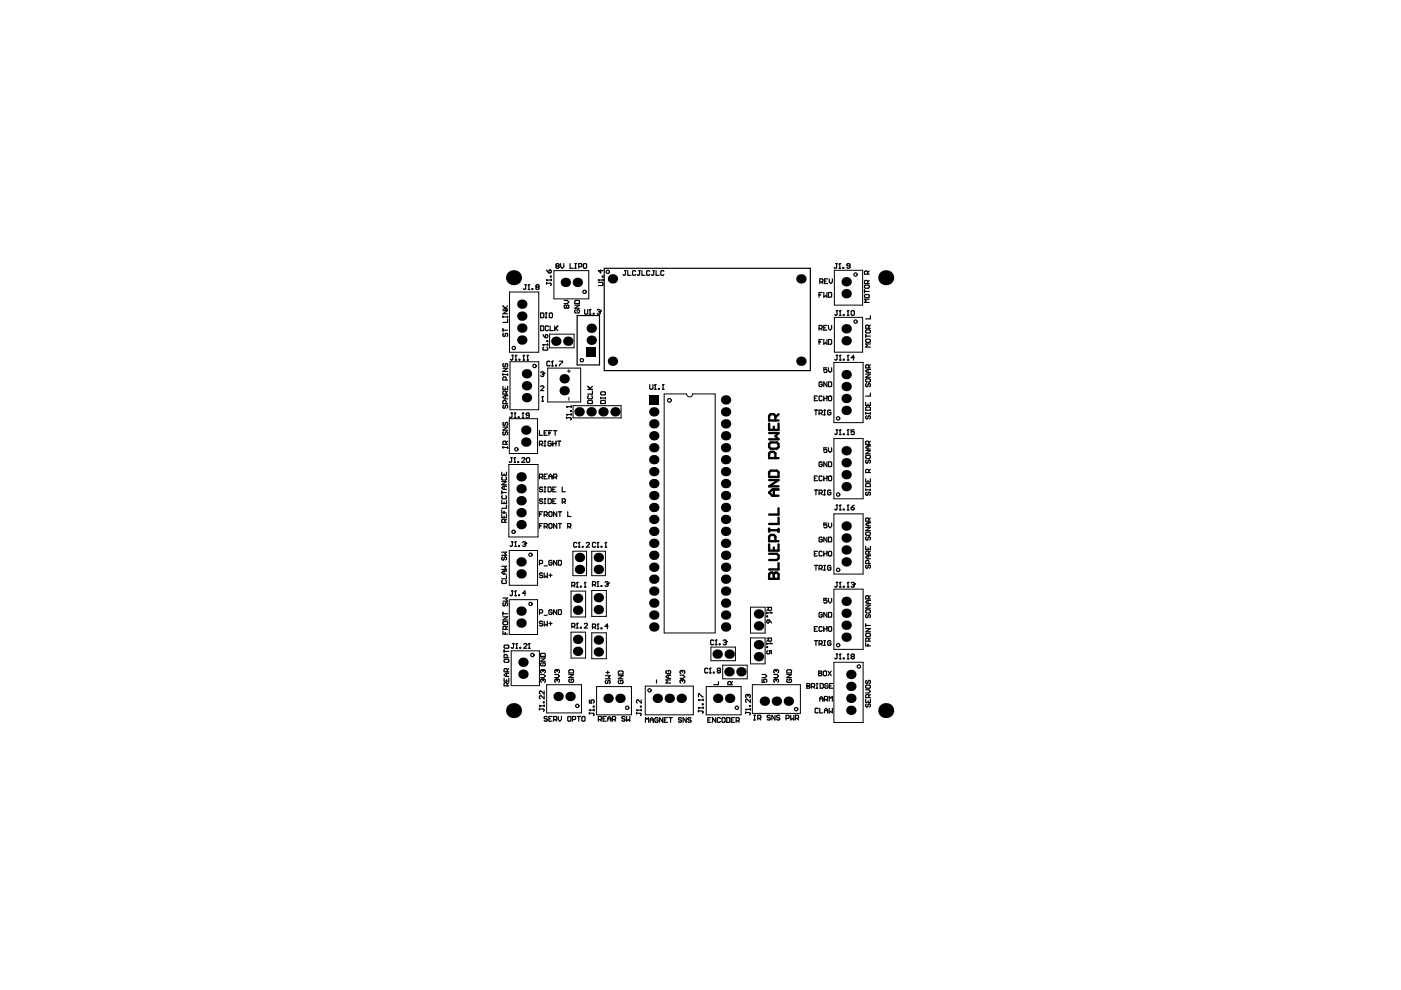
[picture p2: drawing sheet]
<svg xmlns="http://www.w3.org/2000/svg" width="297mm" height="210mm" viewBox="0 0 297 210" stroke-linecap="round" stroke-linejoin="round" font-family="sans-serif">
<g fill="none" stroke="#000" stroke-width=".21">
<path d="M117.4 57.4h7.4v6h-7.4zM176.9 57.3h6v7.4h-6zM108 61.9h6.2v12.8h-6.2zM108.1 76.7h6.1v10.2h-6.1zM116.1 78h7v7.2h-7zM116.5 70.9h5.2v2.8h-5.2zM120.3 78.7h.6M120.6 78.4v.6M176.8 76.8h6.2v12.8h-6.2zM176.9 67.3h6v7.4h-6zM107.9 98.5h6.2v15.3h-6.2zM108 88.8h6v7.4h-6z"/>
<path d="M120.6 84.3v.6M121.5 86h10.2v2.6h-10.2zM140.8 83.5h4.8a.63 .63 0 0 0 .6 .7 .63 .63 0 0 0 .7-.7h4.7v50.7h-10.8zM176.8 93h6.2v12.8h-6.2zM108 116.7h6v7.4h-6zM121.5 116.9h2.9v5.2h-2.9zM125.5 116.9h2.9v5.2h-2.9zM176.8 109h6.2v12.7h-6.2zM108 127.1h6v7.4h-6zM108.4 138h6v7.4h-6zM121.1 125.3h3.1v5.5h-3.1zM121.1 134h3.1v5.5h-3.1z"/>
<path d="M125.5 125.2h3.1v5.5h-3.1zM125.5 134.2h3.1v5.5h-3.1zM150.7 137.2h5.2v2.9h-5.2zM159.1 128.7h3.1v5.5h-3.1zM159.1 135.3h3.1v5.5h-3.1zM176.8 124.9h6.2v12.8h-6.2zM115.9 145.2h7.4v6h-7.4zM126.5 145.6h7.4v6h-7.4zM136.8 145.5h10.2v6.1h-10.2zM149.7 145.6h7.4v6h-7.4zM153.2 141h5.2v2.9h-5.2zM159.5 145.2h10.2v6.1h-10.2z"/>
<path d="M176.8 140.4h6.2v12.8h-6.2z"/>
</g>
<g fill="none" stroke="#000" stroke-width=".25">
<path d="M115.9 59.4h.1M115.9 59.4h1M115.9 59.9v.3M115.9 59.4l.1 .1M115.9 57.2l.5 .7M116.5 57.2l.4 .2-.2 .5h-.3v-.5zM116.7 58.5h.2v.2h-.2zM116.9 59.2v.3M118 56.4l-.1 .1 .1 .4 .5-.2-.1-.3M118 56.4l-.1-.2 .1-.3 .5 .1-.1 .4M118 56.4h.4M118.9 55.9v.6l.3 .4 .3-.4v-.6"/>
<path d="M120.9 55.9v1h.6M121.9 56.9h.3M121.9 55.9h.3M122 55.9v1M122.7 56.5h.5l.2-.5-.2-.1h-.5v1M123.7 56l.2-.1 .5 .1v.7l-.2 .2-.5-.2zM126.9 59.4h.1M126.9 59.9h.8l.2 .1-.2 .5h-.8M126.9 59.4h1M126.9 59.4l.1 .1M127.4 57.2v.7l-.5-.5h1M127.7 58.5h.2v.2h-.2z"/>
<path d="M127.9 59.2v.3M128.1 56.9h43.7v21.7h-43.7zM132.4 57.4h.4M132.6 57.4v.8l-.2 .2-.3-.2M133.1 57.4v1h.7M134.8 57.5l-.2-.1-.5 .1v.7l.2 .2 .5-.2M135.4 57.4h.4M135.6 57.4v.8l-.2 .2-.3-.2M136.1 57.4v1h.7M137.8 57.5l-.2-.1-.5 .1v.7l.2 .2 .5-.2M138.4 57.4h.4M138.6 57.4v.8l-.2 .2-.3-.2"/>
<path d="M139.1 57.4v1h.7M140.8 57.5l-.2-.1-.5 .1v.7l.2 .2 .5-.2M173.8 59.8h.5l.2-.5-.2-.2h-.5v1M174.1 59.8l.4 .3M174.8 59.6h.3M175.5 59.1h-.7v1h.7M175.8 59.1v.7l.3 .3 .4-.3v-.7M177.2 55.9h.4M177.4 55.9v.8l-.2 .2-.3-.2M177.9 56.9h.3M178.1 55.9h.1M178.1 55.9v1"/>
<path d="M178.1 55.9l-.2 .2M178.7 56.7h.2v.2h-.2zM180.2 56.4h-.5l-.2-.2 .2-.3 .5 .2v.6l-.2 .2-.5-.2M184 58.1v-.5l-.2-.1-.5 .1v.5h1M184.3 59.5l-.3 .3M184.3 57.5l-.3 .3M106.6 67v.4M106.6 69.7v.6M106.6 79.2v.4M106.6 79.4h1M106.6 78.1h1l-1 .6h1M106.6 64.9l.7 .6"/>
<path d="M106.6 70h1M106.6 67.2h1M106.6 65.9h1l-1 .6h1M106.6 65.5h1M106.8 77.1l-.2 .5 .4 .1 .1-.4 .4-.2 .1 .2-.1 .4M106.8 70.7l-.2 .1 .2 .5 .3-.1 .2-.5 .3 .1-.1 .5M107.6 67v.4M107.6 67.7v.7h-1M107.6 79.2v.4M107.6 64.9l-.5 .5M108.5 75.3h.4M108.7 75.3v.9l-.2 .1-.3-.1"/>
<path d="M109.2 76.3h.3M109.4 75.3h.1M109.4 75.3l-.2 .2M109.4 75.3v1M110 76.2h.2v.1h-.2zM110.9 76.3h.3M111 75.3h.1M111 75.3v1M111 75.3l-.1 .2M111.3 60.4h.3M111.5 60.4v.8l-.2 .2-.3-.2M111.7 76.3h.3"/>
<path d="M111.9 75.3h.1M111.9 75.3v1M111.9 75.3l-.2 .2M112 61.4h.3M112.1 60.4h.1M112.1 60.4l-.1 .1M112.1 60.4v1M112.8 61.2h.2v.2h-.2zM113.8 60.9l-.2-.2 .2-.3 .5 .1-.2 .4M113.8 60.9l-.2 .1 .2 .4 .5-.2-.2-.3M113.8 60.9h.3M114.6 79l.5-.2 .2 .4"/>
<path d="M114.6 66.4h.5l.2 .1v.7l-.2 .2h-.5zM114.6 69.1h.5l.2 .2v.6l-.2 .2h-.5zM115 79.3h.1M115.1 73.1h.1M115.1 73.1h1M115.1 73.1l.2 .2M115.1 70.9l.5 .7M115.1 79.3l.2 .2-.2 .3-.5-.1M115.3 73.6l-.2 .2 .2 .5h.7l.1-.2-.1-.5M115.3 79.2h.1M115.3 79.2l-.2 .1M115.6 71.1l.4-.2 .1 .5-.5 .2z"/>
<path d="M115.6 67.4h.4M115.6 66.4h.4M115.8 66.4v1M115.9 60h.8l.2 .2-.2 .3M116 72.3h.1v.1h-.1zM116.1 72.9v.4M116.3 69.3l-.2-.2-.5 .2v.6l.2 .2 .5-.2M116.5 66.5l.1-.1 .5 .1v.7l-.1 .2-.5-.2zM116.6 76.8l-.1-.2-.5 .2v.6l.1 .2 .5-.2M116.6 69.1v1h.7M117 77.6h.3M117.1 76.6h.1"/>
<path d="M117.1 76.6v1M117.1 76.6l-.1 .2M117.6 69.1v1M117.8 77.4h.2v.2h-.2zM117.8 69.6l.5 .5M118.3 69.1l-.7 .7M118.6 76.6h.7l-.7 1M119.6 63.7h.7l.3 .3-.3 .4h-.7M120.1 64.9l-.2-.2-.3 .2 .2 .5 .3-.2M120.1 64.9l.2-.2 .3 .2-.2 .5-.3-.2M120.1 64.9v.3M121.9 63.9l.1-.2h.7l.2 .2v.5h-1z"/>
<path d="M121.9 64.7h1l-1 .7h1M122 65.7l-.1 .2 .1 .5h.7l.2-.2-.2-.5h-.3v.3M122.4 66.9h4.7v10.5h-4.7zM123.9 65.6v.8l.2 .2 .5-.2v-.8M124.9 66.6h.4M125.1 65.6h.1M125.1 65.6v1M125.1 65.6l-.2 .2M125.8 66.4h.1v.2h-.1zM126.6 65.8l.5-.2 .2 .3M126.9 66.1h.2M127.1 66.1l.2 .2-.2 .3-.5-.2"/>
<path d="M127.3 65.9h.1M127.3 65.9l-.2 .2M173.7 69.7h.5l.1-.5-.1-.2h-.5v1M173.7 72.5h.3M173.7 62.5h.3M174 69.7l.3 .3M174.3 62h-.6v1M174.3 72h-.6v1M174.7 62v1l.3-.3 .3 .3v-1M174.7 72v1l.3-.3 .3 .3v-1M174.7 69.5h.3M175.3 69h-.6v1h.6"/>
<path d="M175.3 78h-.6v.5l.3-.2 .3 .2-.1 .5-.5-.2M175.7 62h.5l.1 .2v.6l-.1 .2h-.5zM175.7 69v.7l.3 .3 .3-.3v-.7M175.7 72h.5l.1 .2v.6l-.1 .2h-.5zM175.7 78v.6l.3 .4 .3-.4v-.6M177.3 65.9h.3M177.3 75.3h.3M177.5 75.3v.9l-.2 .1-.3-.1M177.5 65.9v.8l-.2 .2-.3-.2M178 76.3h.3M178 66.9h.3M178.1 75.3h.1"/>
<path d="M178.1 65.9h.1M178.1 75.3l-.1 .2M178.1 65.9v1M178.1 75.3v1M178.1 65.9l-.1 .1M178.8 66.7h.2v.2h-.2zM178.8 76.2h.2v.1h-.2zM179.6 76.3h.4M179.6 66.9h.4M179.8 75.3h.1M179.8 65.9h.1M179.8 65.9v1"/>
<path d="M179.8 75.3v1M179.8 75.3l-.2 .2M179.8 65.9l-.2 .1M180.5 66l.1-.1 .5 .1v.7l-.1 .2-.5-.2zM181.1 75.8h-.6l.5-.5v1M183.3 60.6l.2-.1h.6l.2 .5-.2 .1h-.6zM183.3 61.5v.6M183.3 62.6l.2-.2h.6l.2 .5-.2 .2h-.6zM183.3 61.8h1M183.5 79.3h1l-1 .7h1M183.5 70.1l.2-.2h.7l.1 .5-.1 .2h-.7zM183.5 70.9v.7"/>
<path d="M183.5 72.1l.2-.2h.7l.1 .5-.1 .2h-.7zM183.5 71.3h1M184 60.1v-.5l-.2-.1-.5 .1v.5h1M184 78.3v.7M184.2 78v-.5l-.2-.2-.5 .2v.5h1M184.2 69.6v-.5l-.2-.2-.5 .2v.5h1M184.3 63.4h-1l.3 .4-.3 .3h1M184.5 66.9v.7h-1M184.5 78.3h-.6l-.4 .4 .4 .3h.6M184.5 77.3l-.3 .4M184.5 72.9h-1l.4 .4-.4 .3h1M184.5 68.9l-.3 .4"/>
<path d="M106.6 81.9v.7h1v-.7M106.6 94.7v.3M106.6 94.9h1M106.6 90.6h1l-1 .6h1M106.8 89.6l-.2 .1 .2 .5 .3-.1 .2-.5 .3 .1-.1 .5M106.8 85.9l-.2 .2 .2 .5 .3-.2 .2-.5 .3 .2-.1 .5M106.8 91.5l-.2 .2 .2 .5 .3-.2 .2-.5 .3 .2-.1 .5M107.1 82.2v.4M107.1 83.9v.7M107.3 85.6v-.5l-.2-.2-.5 .2v.5h1M107.3 83.6v-.5l-.2-.2-.5 .2v.5h1M107.3 80.6v-.5l-.2-.2-.5 .2v.5h1"/>
<path d="M107.3 94.2v-.5l-.2-.2-.5 .2v.5h1M107.6 83.9h-.6l-.4 .3 .4 .4h.6M107.6 94.7v.3M107.6 82.9l-.3 .3M107.6 93.5l-.3 .4M108.3 97h.3M108.4 87.6h.3M108.5 97v.9l-.2 .1-.3-.1M108.5 87.6v.8l-.1 .2-.4-.2M109 98h.3M109 88.6h.4M109.1 97h.1"/>
<path d="M109.1 97v1M109.1 97l-.1 .2M109.2 87.6h.1M109.2 87.6v1M109.2 87.6l-.2 .1M109.8 97.9h.2v.1h-.2zM109.9 88.4h.1v.2h-.1zM110.6 97.2l.2-.2 .5 .2-.7 .8h.7M110.7 88.6h.3M110.9 87.6h.1M110.9 87.6v1M110.9 87.6l-.2 .1"/>
<path d="M111.6 97.2l.2-.2 .5 .2v.7l-.2 .1-.5-.1zM112.2 88.1h-.5l-.2-.2 .2-.3 .5 .1v.7l-.2 .2-.5-.2M114.4 94.2h.5l.1-.5-.1-.2h-.5v1M114.4 91.3v1h.6M114.6 82l.2-.2 .5 .2-.7 .8h.7M114.7 94.2l.3 .3M114.9 85.1h.3M115 84.1h.1M115 84.1v1M115 84.1l-.1 .1M115.4 91.8h.3M115.4 93.5h.3"/>
<path d="M115.4 94.5h.3M115.5 93.5v1M116 91.3h-.6v1h.6M116.4 91.8h.3M116.9 93.7l-.2-.2-.5 .2v.7l.2 .1 .5-.1v-.4h-.4M117 91.3h-.6v1M117.2 93.5v1M117.2 94h.7M117.4 91.3h.6M117.7 91.3v1M117.9 93.5v1M118.2 93.5h.7"/>
<path d="M118.5 93.5v1M120.1 87.9h.1M120.1 86.2h.1M120.1 88.6h.8l.2 .1-.2 .4M120.1 88.4v.3M120.1 87.9h1M120.1 87.9l.2 .2M120.1 86.2h1M120.1 86.2l.2 .2M120.9 87.1h.2v.1h-.2zM121.1 86.1v.3M121.1 87.7v.4"/>
<path d="M124.6 85.1l.2-.2h.6l.2 .2v.5h-1zM124.6 82.6h1M124.6 81.9l.7 .7M124.8 83.9l-.2 .2 .2 .5h.6l.2-.2-.2-.5M125.6 82.9v.7h-1M125.6 81.9l-.5 .5M127.4 85.1l.1-.2h.7l.2 .2v.5h-1zM127.4 83.2l.1-.1h.7l.2 .5-.2 .1h-.7zM127.4 84.2v.4M127.4 84.4h1M128.4 84.2v.4M137.8 81.5v.9l.1 .1 .5-.1v-.9"/>
<path d="M138.8 82.5h.3M138.9 81.5h.1M138.9 81.5v1M138.9 81.5l-.1 .2M139.6 82.4h.2v.1h-.2zM140.4 82.5h.4M140.6 81.5h.1M140.6 81.5v1M140.6 81.5l-.2 .2M172.7 87h.6M172.7 84.5h.3M173 87v1"/>
<path d="M173.3 84h-.6v1h.6M173.7 87.6h.5l.1-.5-.1-.1h-.5v1M174 87.6l.3 .4M174.3 84.1l-.1-.1-.5 .1v.7l.1 .2 .5-.2M174.3 81.1l-.1-.1-.5 .1v.7l.1 .2 .5-.2v-.3h-.3M174.3 98.1l-.1-.2-.5 .2v.7l.1 .1 .5-.1v-.4h-.3M174.7 84v1M174.7 87h.3M174.7 88h.3M174.7 84.5h.6M174.8 87v1M175.3 84v1"/>
<path d="M175.3 81v1l-.6-1v1M175.3 97.9v1l-.6-1v1M175.3 94.9h-.6v.5l.3-.1 .3 .1-.1 .5-.5-.1M175.7 84.1l.1-.1 .5 .1v.7l-.1 .2-.5-.2zM175.7 81h.5l.1 .1v.7l-.1 .2h-.5zM175.7 97.9h.5l.1 .2v.7l-.1 .1h-.5zM175.7 94.9v.7l.3 .3 .3-.3v-.7M176.2 87.1l-.2-.1-.5 .1v.7l.2 .2 .5-.2v-.3h-.4M177.3 91.1h.3M177.5 91.1v.9l-.2 .1-.3-.1M178 92.1h.3M178.1 91.1h.1"/>
<path d="M178.1 91.1v1M178.1 91.1l-.1 .2M178.8 92h.2v.1h-.2zM179.6 92.1h.4M179.8 91.1h.1M179.8 91.1v1M179.8 91.1l-.2 .2M181.1 91.1h-.6v.5l.3-.1 .3 .1-.1 .5-.5-.1M183.5 86.5l.2-.2h.7l.1 .2v.5h-1zM183.5 87.6h1M183.5 80.5l.2-.2h.7l.1 .5-.1 .2h-.7zM183.5 85.3v.7h1v-.7"/>
<path d="M183.5 87.5v.3M183.5 96.7l.2-.2h.7l.1 .5-.1 .2h-.7zM183.5 95.5h1l-1 .7h1M183.7 88.1l-.2 .2 .2 .5 .3-.2 .2-.5 .3 .2-.1 .5M183.7 81.3l-.2 .2 .2 .5 .3-.2 .2-.5 .3 .2-.1 .5M183.7 97.5l-.2 .2 .2 .5 .3-.2 .2-.5 .3 .2-.1 .5M184 85.6v.4M184 94.5v.7M184.2 94.2v-.5l-.2-.2-.5 .2v.5h1M184.5 93.5l-.3 .4M184.5 94.5h-.6l-.4 .4 .4 .3h.6M184.5 83.3v.7h-1"/>
<path d="M184.5 87.5v.3M184.5 99.5l-.3 .4M106.4 100.1v.7h1v-.7M106.4 106.1v.7h1v-.7M106.4 109.1v.7h1v-.7M106.4 104.4h1M106.4 104.1v.7M106.4 108.1v.7h1M106.4 102.1h1l-1 .7h1M106.4 117.1h1l-.4 .3 .4 .3h-1M106.5 118.1l-.1 .1 .1 .5 .4-.1 .1-.5 .4 .1-.2 .5M106.5 101.1l-.1 .2 .1 .5h.7l.2-.2-.2-.5"/>
<path d="M106.5 105.1l-.1 .2 .1 .5h.7l.2-.2-.2-.5M106.9 100.4v.4M106.9 103.1v.7M106.9 106.4v.4M106.9 108.4v.4M106.9 109.4v.4M107 110.8v-.5l-.1-.2-.5 .2v.5h1M107.4 107.1v.7h-1M107.4 103.1h-.7l-.3 .3 .3 .4h.7M107.4 110.1l-.4 .3M108.5 114.9h.3M108.6 114.9v.8l-.1 .2-.4-.2"/>
<path d="M109.1 115.9h.4M109.3 114.9h.1M109.3 114.9v1M109.3 114.9l-.2 .1M110 115.7h.1v.2h-.1zM110.8 115l.5-.1 .2 .3M111.1 115.4h.2M111.3 115.4l.2 .1-.2 .4-.5-.2M111.5 115.2h.1M111.5 115.2l-.2 .2M114.4 101.2h.5l.1-.5-.1-.2h-.5v1M114.4 119.5h.5l.1-.5-.1-.2h-.5v1"/>
<path d="M114.4 111.5h.3M114.4 109h.3M114.7 101.2l.3 .3M115 103.4l-.1-.1-.5 .1 .1 .4 .5 .1-.1 .4-.5-.2M115 105.9l-.1-.1-.5 .1 .1 .4 .5 .1-.1 .4-.5-.2M115 108.5h-.6v1M115 111h-.6v1M115.4 109.2h.5l.1-.5-.1-.2h-.5v1M115.4 111.7h.5l.1-.5-.1-.2h-.5v1M115.4 120h.6M115.4 105.8h.3M115.4 106.8h.3"/>
<path d="M115.4 101h.3M115.4 103.3h.3M115.4 104.3h.3M115.5 103.3v1M115.5 105.8v1M115.7 111.7l.3 .3M115.7 109.2l.3 .3M116 100.5h-.6v1h.6M116.2 105.8h.5l.2 .1v.7l-.2 .2h-.5zM116.2 103.3h.5l.2 .1v.7l-.2 .2h-.5zM116.4 101.5v-.6l.3-.4 .3 .4v.6M116.4 108.7l.1-.2 .5 .2v.6l-.1 .2-.5-.2z"/>
<path d="M116.4 111.2l.1-.2 .5 .2v.6l-.1 .2-.5-.2zM116.4 101h.6M117 119l-.1-.2-.5 .2v.6l.5 .2 .1-.5h-.3M117.2 106.3h.3M117.2 103.8h.3M117.4 101.2h.5l.1-.5-.1-.2h-.5v1M117.7 101.2l.3 .3M117.9 105.8h-.7v1h.7M117.9 103.3h-.7v1h.7M118 108.5v1l-.6-1v1M118 111v1l-.6-1v1M118 118.8v1l-.6-1v1"/>
<path d="M118.4 118.8h.5l.1 .2v.6l-.1 .2h-.5zM118.4 111h.6M118.4 108.5h.6M118.7 108.5v1M118.7 111v1M119.2 106.4h.5l.2-.5-.2-.1h-.5v1M119.2 103.3v1h.7M119.5 106.4l.4 .4M120.4 108.5v1h.6M120.4 111.7h.5l.1-.5-.1-.2h-.5v1M120.7 111.7l.3 .3M122.3 115.2l-.2-.2-.5 .2v.6l.2 .2 .5-.2"/>
<path d="M122.6 116h.4M122.8 115h.1M122.8 115v1M122.8 115l-.2 .2M123.5 115.8h.1v.2h-.1zM124.3 115.2l.2-.2 .5 .2-.7 .8h.7M126.3 115.2l-.2-.2-.5 .2v.6l.2 .2 .5-.2M126.6 116h.3M126.8 115h.1M126.8 115v1M126.8 115l-.2 .2M127.4 115.8h.2v.2h-.2z"/>
<path d="M128.3 116h.3M128.4 115h.1M128.4 115v1M128.4 115l-.1 .2M172.7 117.4h.3M172.7 119.9h.6M172.7 103.9h.6M172.7 101.4h.3M173 103.9v1M173 119.9v1M173.3 116.9h-.6v1h.6M173.3 100.9h-.6v1h.6"/>
<path d="M173.7 104.6h.5l.1-.5-.1-.2h-.5v1M174 104.6l.3 .3M174.3 117.1l-.1-.2-.5 .2v.6l.1 .2 .5-.2M174.3 101.1l-.1-.2-.5 .2v.7l.1 .1 .5-.1M174.3 114.1l-.1-.2-.5 .2v.6l.1 .2 .5-.2v-.3h-.3M174.7 117.4h.6M174.7 100.9v1M174.7 116.9v1M174.7 119.9h.3M174.7 103.9h.3M174.7 104.9h.3M174.7 101.4h.6"/>
<path d="M174.8 103.9v1M174.8 119.9v1M175.3 100.9v1M175.3 116.9v1M175.3 113.9v1l-.6-1v1M175.3 110.9h-.6v.5l.3-.2 .3 .2-.1 .5-.5-.2M175.7 101.1l.1-.2 .5 .2v.7l-.1 .1-.5-.1zM175.7 117.1l.1-.2 .5 .2v.6l-.1 .2-.5-.2zM175.7 113.9h.5l.1 .2v.6l-.1 .2h-.5zM175.7 110.9v.7l.3 .3 .3-.3v-.7M176.2 104.1l-.2-.2-.5 .2v.6l.2 .2 .5-.2v-.3h-.4M177.3 107.1h.3"/>
<path d="M177.5 107.1v.8l-.2 .2-.3-.2M178 108.1h.3M178.1 107.1h.1M178.1 107.1l-.1 .2M178.1 107.1v1M178.8 107.9h.2v.2h-.2zM179.6 108.1h.4M179.8 107.1h.1M179.8 107.1v1M179.8 107.1l-.2 .2M180.5 107.6h.5l.1 .3-.5 .2zM181.1 107.1l-.6 .5"/>
<path d="M183.5 101.5v.7h1v-.7M183.5 102.7l.2-.2h.7l.1 .2v.5h-1zM183.5 103.7v.3M183.5 113l.2-.2h.7l.1 .5-.1 .2h-.7zM183.5 115.8v.7h1v-.7M183.5 111.8h1l-1 .7h1M183.5 103.9h1M183.7 104.4l-.2 .1 .2 .5 .3-.2 .2-.4 .3 .1-.1 .5M183.7 119.8l-.2 .5 .4 .2 .1-.5 .4-.2 .1 .2-.1 .5M183.7 113.8l-.2 .2 .2 .5 .3-.2 .2-.5 .3 .2-.1 .5M184 101.9v.3M184 110.8v.7"/>
<path d="M184 116.2v.3M184 117.8v.7M184.2 119.5v-.5l-.2-.2-.5 .2v.5h1M184.2 100.2v-.5l-.2-.2-.5 .2v.5h1M184.2 110.5v-.5l-.2-.2-.5 .2v.5h1M184.2 117.5v-.5l-.2-.2-.5 .2v.5h1M184.5 110.8h-.6l-.4 .4 .4 .3h.6M184.5 103.7v.3M184.5 117.8h-.6l-.4 .4 .4 .3h.6M184.5 116.8l-.3 .4M184.5 109.8l-.3 .4M106.4 120.1h1l-.4 .3 .4 .3h-1"/>
<path d="M106.5 123.1l-.1 .1 .1 .5h.7l.2-.1-.2-.5M106.6 129.8v.7M106.6 132l.2-.2h.7l.1 .5-.1 .2h-.7zM106.6 133.8v.6h1M106.6 130.8h1l-1 .7h1M106.6 130.1h1M106.6 126.8h1l-.3 .3 .3 .4h-1M106.8 127.8l-.2 .2 .2 .5 .3-.2 .2-.5 .3 .2-.1 .5M106.9 121.1v.6M106.9 136.9l.1-.1h.7l.2 .5-.2 .1h-.7zM106.9 137.8v.6M106.9 139.9l.1-.1h.7l.2 .5-.2 .1h-.7z"/>
<path d="M106.9 138.1h1M107.1 134.1v.3M107.3 133.4v-.5l-.2-.1-.5 .1v.5h1M107.4 122.1v.6h-1M107.4 121.1h-.7l-.3 .3 .3 .3h.7M107.5 139.4v-.5l-.1-.1-.5 .1v.5h1M107.6 132.8l-.3 .3M108.5 125.3h.3M108.6 125.3v.8l-.1 .2-.4-.2M108.7 136.4h.3M108.9 136.4v.9l-.2 .1-.3-.1M109.1 126.3h.4"/>
<path d="M109.3 125.3h.1M109.3 125.3l-.2 .2M109.3 125.3v1M109.4 137.4h.3M109.5 136.4h.1M109.5 136.4l-.1 .2M109.5 136.4v1M110 126.1h.1v.2h-.1zM110.2 137.3h.2v.1h-.2zM111 136.6l.2-.2 .5 .2-.7 .8h.7M111.5 125.8h-.7l.5-.5v1M112 137.4h.4"/>
<path d="M112.2 136.4h.1M112.2 136.4v1M112.2 136.4l-.2 .2M114.4 130h.5l.1-.5-.1-.2h-.5v1M114.6 138.7l.2-.2h.7l.1 .2v.5h-1zM114.6 139.5h1l-1 .7h1M115 121.6l-.5-.1-.1 .3 .5 .2 .1 .3-.1 .2-.5-.2M115 131.9l-.1-.2-.5 .2 .1 .3 .5 .2-.1 .3-.5-.2M115.4 121.5v1l.3-.4 .3 .4v-1M115.4 131.7v1l.3-.3 .3 .3v-1M115.4 130.5h.6M116.4 122h.6"/>
<path d="M116.4 132.2h.6M116.7 121.6v.7M116.7 131.9v.6M117 129.5l-.1-.2-.5 .2v.6l.5 .2 .1-.5h-.3M118 129.3v1l-.6-1v1M118.4 129.3h.5l.1 .2v.6l-.1 .2h-.5zM121.2 132.8h.5l.2-.5-.2-.1h-.5v1M121.2 124.1h.5l.2-.5-.2-.1h-.5v1M121.6 132.8l.3 .4M121.6 124.1l.3 .4M122.2 133.2h.4M122.2 124.5h.4"/>
<path d="M122.4 132.2h.1M122.4 123.5h.1M122.4 123.5v1M122.4 132.2v1M122.4 132.2l-.2 .1M122.4 123.5l-.2 .1M123.1 133h.1v.2h-.1zM123.1 124.3h.1v.2h-.1zM123.9 132.3l.2-.1 .5 .1-.7 .9h.7M123.9 124.5h.3M124.1 123.5h.1M124.1 123.5v1"/>
<path d="M124.1 123.5l-.2 .1M125.6 124h.5l.2-.5-.2-.2h-.5v1M125.6 133h.5l.2-.5-.2-.2h-.5v1M125.9 133l.4 .3M125.9 124l.4 .3M126.6 133.3h.3M126.6 124.3h.3M126.8 132.3h.1M126.8 123.3h.1M126.8 132.3l-.2 .2M126.8 123.3v1M126.8 132.3v1"/>
<path d="M126.8 123.3l-.2 .2M127.4 133.1h.2v.2h-.2zM127.4 124.2h.2v.1h-.2zM128.3 123.5l.5-.2 .1 .4M128.6 123.8h.2M128.8 123.8l.1 .2-.1 .3-.5-.1M128.9 123.7h.1M128.9 123.7l-.1 .1M128.9 132.8h-.6l.5-.5v1M151.3 135.9l-.1-.2-.5 .2v.6l.1 .2 .5-.2M151.7 136.7h.3M151.8 135.7h.1"/>
<path d="M151.8 135.7v1M151.8 135.7l-.1 .2M152.5 136.5h.2v.2h-.2zM153.3 135.9l.5-.2 .2 .3M153.7 136.2h.1M153.8 136.2l.2 .2-.2 .3-.5-.2M154 136h.1M154 136l-.2 .2M162.6 129.8v.3M162.6 130.6h.1v.2h-.1zM162.6 131.6l.5-.2v.5l-.4 .2zM162.6 136.3v.3"/>
<path d="M162.6 137.1h.1v.2h-.1zM162.6 136.5h1M162.6 135.3h1v.5l-.5 .2-.2-.2v-.5M162.6 128.8h1v.5l-.5 .1-.2-.1v-.5M162.6 129.9h1M162.7 138l-.1 .1 .1 .5 .5-.1-.1-.5h.5v.6M162.9 129.1l-.3 .3M162.9 135.6l-.3 .4M163.1 131.4l.5 .7M163.4 129.8l.2 .1M163.4 136.3l.2 .2M163.6 129.9h.1"/>
<path d="M163.6 136.5h.1M172.7 133.3h.3M172.7 135.8h.6M173 135.8v1M173.3 132.8h-.6v1h.6M173.7 120.5h.5l.1-.5-.1-.1h-.5v1M173.7 136.5h.5l.1-.5-.1-.2h-.5v1M174 120.5l.3 .4M174 136.5l.3 .3M174.3 133l-.1-.2-.5 .2v.7l.1 .1 .5-.1M174.3 130l-.1-.1-.5 .1v.7l.1 .2 .5-.2v-.3h-.3M174.7 132.8v1"/>
<path d="M174.7 120.9h.3M174.7 133.3h.6M174.7 135.8h.3M174.7 136.8h.3M174.8 135.8v1M175.3 132.8v1M175.3 129.9v1l-.6-1v1M175.3 126.9h-.6v.5l.3-.2 .3 .2-.1 .5-.5-.2M175.7 133l.1-.2 .5 .2v.7l-.1 .1-.5-.1zM175.7 129.9h.5l.1 .1v.7l-.1 .2h-.5zM175.7 126.9v.6l.3 .4 .3-.4v-.6M176.2 120l-.2-.1-.5 .1v.7l.2 .2 .5-.2v-.3h-.4"/>
<path d="M176.2 136l-.2-.2-.5 .2v.7l.2 .1 .5-.1v-.4h-.4M177.3 138.7h.3M177.3 123.5h.3M177.5 138.7v.8l-.2 .2-.3-.2M177.5 123.5v.8l-.2 .2-.3-.2M178 124.5h.3M178 139.7h.3M178.1 138.7h.1M178.1 123.5h.1M178.1 138.7l-.1 .2M178.1 123.5v1M178.1 138.7v1"/>
<path d="M178.1 123.5l-.1 .1M178.8 139.5h.2v.2h-.2zM178.8 124.3h.2v.2h-.2zM179.6 124.5h.4M179.6 139.7h.4M179.8 138.7h.1M179.8 123.5h.1M179.8 123.5v1M179.8 138.7v1M179.8 138.7l-.2 .2M179.8 123.5l-.2 .1M180.5 123.6l.5-.1 .1 .3"/>
<path d="M180.6 139.2h.4M180.6 139.2l-.1 .2 .1 .3 .5-.2-.1-.3M180.6 139.2l-.1-.2 .1-.3 .5 .2-.1 .3M180.8 124h.2M181 124l.1 .1-.1 .4-.5-.2M181.1 123.8h.1M181.1 123.8l-.1 .2M183.5 129.5l.2-.2h.7l.1 .5-.1 .2h-.7zM183.5 132.3v.7M183.5 134.4l.2-.1h.7l.1 .5-.1 .1h-.7zM183.5 136.3v.6h1M183.5 133.3h1l-1 .6h1"/>
<path d="M183.5 132.6h1M183.5 128.3h1l-1 .7h1M183.7 130.3l-.2 .2 .2 .5 .3-.2v-.3l.4-.2 .1 .2-.1 .5M184 127.3v.7M184 136.6v.3M184.2 127v-.5l-.2-.2-.5 .2v.5h1M184.2 135.9v-.5l-.2-.1-.5 .1v.5h1M184.5 127.3h-.6l-.4 .3 .4 .4h.6M184.5 135.3l-.3 .3M184.5 126.3l-.3 .3M106.9 143.8v.6h1v-.6M107.4 142.8v.6"/>
<path d="M107.4 144.1v.3M107.5 145.4v-.5l-.1-.1-.5 .1v.5h1M107.5 142.4v-.5l-.1-.1-.5 .1v.5h1M107.9 144.8l-.4 .3M107.9 142.8h-.7l-.3 .3 .3 .3h.7M107.9 141.8l-.4 .3M114.4 149.7h.1M114.4 150.3h.8l.2 .2-.2 .3M114.4 150.2v.3M114.4 149.7h1M114.4 149.7l.1 .1M114.6 143h.7l.3 .3-.3 .4h-.7"/>
<path d="M114.8 140.5l-.2 .2 .2 .5h.7l.1-.5-.5-.2v.3M115 144h.1M115 142h.1M115 144l-.4 .2 .2 .5M115 142l-.4 .2 .2 .5M115 144l.1 .2M115 142l.1 .2M115.1 142.2l.2-.2 .3 .2-.1 .5M115.1 144.2l.2-.2 .3 .2-.1 .5M115.1 142.2v.1M115.1 144.2v.1M115.2 148.8h.2v.2h-.2z"/>
<path d="M115.4 146.5v.7l-.7-.7-.3 .2 .1 .5M115.4 147.5v.7l-.7-.7-.3 .2 .1 .5M115.4 149.5v.3M116 152.1l-.1-.2-.5 .2 .1 .3 .5 .2-.1 .3-.5-.2M116.4 152.4h.3M117 151.9h-.6v1h.6M117.4 152.6h.5l.1-.5-.1-.2h-.5v1M117.6 143h.7l.3 .3-.3 .4h-.7M117.7 152.6l.3 .3M117.9 144h.1M117.9 142h.1M117.9 142l-.3 .2 .2 .5"/>
<path d="M117.9 144l-.3 .2 .2 .5M117.9 144l.2 .2M117.9 142l.2 .2M118.1 144.2l.2-.2 .3 .2-.2 .5M118.1 142.2l.2-.2 .3 .2-.2 .5M118.1 142.2v.1M118.1 144.2v.1M118.4 151.9v.7l.3 .3 .3-.3v-.7M120.4 152.1l.1-.2 .5 .2v.6l-.1 .2-.5-.2zM120.6 143h1l-1 .7h1M120.6 142.2l.2-.2h.6l.2 .2v.5h-1zM120.8 144l-.2 .2 .2 .5h.6l.2-.5-.5-.2v.3"/>
<path d="M121.4 152.6h.5l.1-.5-.1-.2h-.5v1M122.4 151.9h.6M122.7 151.9v1M123.4 152.1l.1-.2 .5 .2v.6l-.1 .2-.5-.2zM125 150.6h.1M125 151.2h.8l.2 .2-.2 .3M125 150.6l.1 .1M125 148.4v.7h.5l-.2-.4 .2-.3 .5 .2-.2 .5M125 151.1v.3M125 150.6h1M125.8 149.7h.2v.2h-.2zM126 150.4v.3"/>
<path d="M126.9 152.6h.5l.1-.5-.1-.2h-.5v1M127.2 152.6l.3 .3M127.9 152.4h.3M128.4 143.3h1l-.4 .3 .4 .3h-1M128.5 144.3l-.1 .1 .1 .5 .4-.1 .1-.5 .4 .1-.2 .5M128.5 142.6h.7M128.5 151.9h-.6v1h.6M128.9 142.3v.6M128.9 152.4h.6M128.9 152.9v-.7l.3-.3 .3 .3v.7M129.9 152.6h.5l.1-.5-.1-.2h-.5v1M130.2 152.6l.3 .3"/>
<path d="M131.1 143.3h1l-1 .6h1M131.1 142.4l.2-.1h.6l.2 .1v.5h-1zM131.3 144.3l-.2 .1 .2 .5h.6l.2-.1-.2-.5h-.3v.3M132.5 152.1l-.1-.2-.5 .2 .1 .3 .5 .2-.1 .3-.5-.2M132.9 151.9v1l.3-.3 .3 .3v-1M135 150.6h.1M135 151.2h.8l.1 .2-.1 .3M135 150.6h.9M135 151.1v.3M135 150.6l.1 .1M135.8 149.7h.1v.2h-.1zM135.9 148.4v.7l-.6-.7-.3 .2 .1 .5"/>
<path d="M135.9 150.4v.3M136.9 153.2v-1l.3 .3 .3-.3v1M137.9 152.7h.6M137.9 153.2v-.7l.3-.3 .3 .3v.7M139.2 144.2v.6M139.5 152.3l-.2-.1-.5 .1v.7l.5 .2 .2-.5h-.3M140.5 152.2v1l-.7-1v1M140.8 152.7h.4M141.4 142.2l-.2 .1 .2 .5h.6l.2-.1-.2-.5h-.3v.3M141.5 152.2h-.7v1h.7M141.7 143.2v.6M141.8 152.2h.7"/>
<path d="M142.2 152.2v1M142.2 144.2h-1l.3 .3-.3 .3h1M142.2 143.2h-.7l-.3 .3 .3 .3h.7M144.2 143.2h.7l.3 .3-.3 .3h-.7M144.5 152.3l-.5-.1-.2 .3 .5 .2 .2 .3-.2 .2-.5-.2M144.5 144.2h.1M144.5 142.2h.1M144.5 144.2l-.3 .1 .2 .5M144.5 142.2l-.3 .1 .2 .5M144.5 144.2l.2 .1M144.5 142.2l.2 .1M144.7 144.3l.2-.1 .3 .1-.2 .5"/>
<path d="M144.7 142.3v.2M144.7 144.3v.2M144.7 142.3l.2-.1 .3 .1-.2 .5M145.5 152.2v1l-.7-1v1M146.5 152.3l-.2-.1-.5 .1v.2l.5 .2 .2 .3-.2 .2-.5-.2M148.1 150.1h.1M148.1 148.4h.1M148.1 150.7h.8l.2 .2-.2 .3M148.1 147.8v-.7l1 .7M148.1 150.6v.3M148.1 150.1h1M148.1 150.1l.2 .1"/>
<path d="M148.1 148.4h1M148.1 148.4l.2 .2M148.9 149.2h.2v.2h-.2zM149.1 148.3v.3M149.1 149.9v.3M150.1 141.8l-.2-.1-.5 .1v.7l.2 .2 .5-.2M150.1 152.7h.3M150.4 142.7h.3M150.6 141.7h.1M150.6 141.7v1M150.6 141.7l-.2 .1M150.8 152.2h-.7v1h.7"/>
<path d="M151.2 142.5h.2v.2h-.2zM151.8 152.2v1l-.7-1v1M152.2 142.2l-.1 .1 .1 .4 .5-.2-.1-.3M152.2 142.2l-.1-.2 .1-.3 .5 .1-.1 .4M152.2 142.2h.4M152.3 144.5v.7h-1M152.7 152.3l-.1-.1-.5 .1v.7l.2 .2 .4-.2M153.1 152.3l.1-.1 .5 .1v.7l-.1 .2-.5-.2zM154.1 152.2h.5l.1 .1v.7l-.1 .2h-.5zM155 145.2v-.5l-.2-.2-.5 .2v.5h1M155.1 152.7h.3M155.3 144.5l-.3 .3"/>
<path d="M155.7 152.2h-.6v1h.6M156.1 152.8h.5l.1-.5-.1-.1h-.5v1M156.4 152.8l.3 .4M158.1 150.4h.1M158.1 150.9v.3M158.1 151.1h.8l.2 .1-.2 .4M158.1 150.4h1M158.1 150.4l.1 .2M158.4 147.3h.1M158.4 147.3l-.3 .1 .1 .5M158.4 147.3l.2 .1M158.6 147.4l.1-.1 .4 .1-.2 .5"/>
<path d="M158.6 147.4v.2M158.9 149.6h.2v.1h-.2zM159.1 148.3v.6l-.7-.6-.3 .1 .1 .5M159.1 150.2v.4M159.8 151.7h.4M159.8 152.7h.4M160 151.7v1M160.7 152.3h.5l.1-.5-.1-.1h-.5v1M161 152.3l.3 .4M161.6 144v.7h.5l-.2-.4 .2-.3 .5 .2-.2 .5M161.6 143h.6l.4 .3-.4 .4h-.6M163.3 151.8l-.5-.1-.1 .3 .5 .2 .1 .3-.1 .2-.5-.2"/>
<path d="M164.1 143h.6l.4 .3-.4 .4h-.6M164.3 151.7v1l-.6-1v1M164.4 144h.1M164.4 142h.1M164.4 144l-.3 .2 .1 .5M164.4 142l-.3 .2 .1 .5M164.4 144l.2 .2M164.4 142l.2 .2M164.6 144.2l.1-.2 .4 .2-.2 .5M164.6 142.2l.1-.2 .4 .2-.2 .5M164.6 142.2v.1M164.6 144.2v.1"/>
<path d="M165.3 151.8l-.1-.1-.5 .1 .1 .4 .5 .1-.1 .4-.5-.2M166.6 152.3h.5l.2-.5-.2-.1h-.5v1M166.8 143h1l-1 .7h1M166.8 142.2l.2-.2h.6l.2 .2v.5h-1zM167 144l-.2 .2 .2 .5h.6l.2-.5-.5-.2v.3M167.6 151.7v1l.4-.4 .3 .4v-1M168.6 152.3h.5l.2-.5-.2-.1h-.5v1M169 152.3l.3 .4M171.1 145.4h.1M171.1 144.9h.5l.1 .2-.1 .3 .1 .4-.1 .1h-.5zM171.1 145.4h.5M172.1 145.6h.5l.1-.5-.1-.2h-.5v1"/>
<path d="M172.4 145.6l.3 .3M173.1 144.9h.3M173.1 145.9h.3M173.2 144.9v1M173.5 150.3l-.2-.1-.5 .1v.7l.2 .2 .5-.2M173.6 142.8h.1M173.6 142.3h.5l.1 .1-.1 .4 .1 .3-.1 .2h-.5zM173.6 142.8h.5M173.8 150.2v1h.7M173.8 148.7v-.7l.3-.3 .4 .3v.7M173.8 148.2h.7M173.9 144.9h.5l.2 .2v.7l-.2 .1h-.5z"/>
<path d="M174.6 142.4l.1-.1 .5 .1v.7l-.1 .2-.5-.2zM174.8 151.2v-.7l.3-.3 .4 .3v.7M174.8 150.7h.7M174.8 148.3h.5l.2-.5-.2-.1h-.5v1M175.1 148.3l.4 .4M175.6 145.1l-.2-.2-.5 .2v.7l.5 .1 .2-.5h-.4M175.6 142.3l.6 1M175.8 150.2v1l.3-.4 .4 .4v-1M175.8 148.7v-1l.3 .3 .4-.3v1M175.9 145.4h.3M176.2 142.3l-.6 1M176.6 144.9h-.7v1h.7"/>
<path d="M183.5 145.4l.2-.1h.7l.1 .5-.1 .1h-.7zM183.5 148.2v.7h1v-.7M183.5 146.3h.7l.3 .3-.3 .3h-.7M183.7 144.3l-.2 .1 .2 .5 .3-.1v-.4l.4-.1 .1 .1-.1 .5M183.7 149.2l-.2 .2 .2 .5 .3-.2 .2-.5 .3 .2-.1 .5M184 148.6v.3M184.2 147.9v-.5l-.2-.2-.5 .2v.5h1M184.5 147.2l-.3 .4"/>
<circle cx="128.9" cy="57.6" r=".35"/>
<circle cx="181.4" cy="58.2" r=".35"/>
<circle cx="108.9" cy="73.8" r=".35"/>
<circle cx="113.3" cy="77.6" r=".35"/>
<circle cx="123.4" cy="76.4" r=".35"/>
<circle cx="123.9" cy="61.9" r=".35"/>
<circle cx="181.4" cy="68.2" r=".35"/>
<circle cx="109.5" cy="95.3" r=".35"/>
<circle cx="141.9" cy="84.9" r=".4"/>
<circle cx="177.7" cy="88.7" r=".35"/>
<circle cx="108.9" cy="112.8" r=".35"/>
<circle cx="112.5" cy="117.6" r=".35"/>
<circle cx="177.7" cy="104.9" r=".35"/>
<circle cx="112.5" cy="128" r=".35"/>
<circle cx="112.9" cy="138.9" r=".35"/>
<circle cx="177.7" cy="136.8" r=".35"/>
<circle cx="177.7" cy="120.8" r=".35"/>
<circle cx="122.4" cy="149.7" r=".35"/>
<circle cx="133" cy="150.1" r=".35"/>
<circle cx="137.7" cy="146.4" r=".35"/>
<circle cx="156.2" cy="150.1" r=".35"/>
<circle cx="168.8" cy="150.4" r=".35"/>
<circle cx="182.1" cy="141.3" r=".35"/>
</g>
<g fill="none" stroke="#000" stroke-width=".5">
<path d="M163.1 89.8v1.3h2v-1.3M163.1 94.1l.3-.3h1.3l.4 .3v.7l-.4 .3h-1.3l-.3-.3zM163.1 91.8h2l-.7 .7 .7 .6h-2M164.1 90.5v.6M164.4 89.2v-1l-.3-.4h-.7l-.3 .4v1h2M164.4 97.1v-1l-.3-.3h-.7l-.3 .3v1h2M165.1 87.8l-.7 .7M163.1 100.1l.3-.3h1.3l.4 .3v1h-2zM163.1 115.4v1.3h2v-1.3M163.1 117.4h1.6l.4 .3v.7l-.4 .3h-1.6M163.1 112.1v.7M163.1 112.4h2"/>
<path d="M163.1 101.8h2l-2 1.3h2M164.1 103.8v1.3M164.1 116.1v.6M164.4 114.7v-.9l-.3-.4h-.7l-.3 .4v.9h2M165.1 107.8v1.3h-2M165.1 109.8v1.3h-2M165.1 112.1v.7M165.1 119.4v1.3h-2M165.1 103.8h-1.4l-.6 .6 .6 .7h1.4M163.1 121.7l.3-.3h.3l.4 .3 .3-.3h.3l.4 .3v1h-2zM164.1 121.7v1"/>
</g>
<g fill="#000">
<circle cx="108.9" cy="58.9" r="1.59"/>
<circle cx="119.9" cy="59.9" r="1"/>
<circle cx="122.4" cy="59.9" r="1"/>
<circle cx="129.9" cy="59.1" r="1"/>
<circle cx="169.8" cy="59.1" r="1"/>
<circle cx="179.4" cy="59.7" r="1"/>
<circle cx="187.8" cy="58.9" r="1.59"/>
<circle cx="110.6" cy="64.5" r="1"/>
<circle cx="110.6" cy="69.6" r="1"/>
<circle cx="110.6" cy="72.1" r="1"/>
<circle cx="110.6" cy="67" r="1"/>
<circle cx="111.6" cy="79.3" r="1"/>
<circle cx="117.8" cy="72.3" r="1"/>
<circle cx="120.4" cy="72.3" r="1"/>
<circle cx="125.4" cy="69.6" r="1"/>
<circle cx="125.4" cy="72.1" r="1"/>
<circle cx="129.9" cy="76.6" r="1"/>
<circle cx="169.8" cy="76.6" r="1"/>
<circle cx="179.4" cy="79.4" r="1"/>
<circle cx="179.4" cy="69.7" r="1"/>
<circle cx="179.4" cy="72.2" r="1"/>
<circle cx="179.4" cy="62.3" r="1"/>
<circle cx="111.5" cy="93.7" r="1"/>
<circle cx="111.5" cy="91.2" r="1"/>
<circle cx="111.6" cy="81.8" r="1"/>
<circle cx="111.6" cy="84.3" r="1"/>
<circle cx="119.6" cy="80.3" r="1"/>
<circle cx="119.6" cy="82.8" r="1"/>
<circle cx="122.8" cy="87.3" r="1"/>
<circle cx="125.3" cy="87.3" r="1"/>
<circle cx="127.9" cy="87.3" r="1"/>
<circle cx="130.4" cy="87.3" r="1"/>
<circle cx="138.6" cy="94.9" r="1"/>
<circle cx="138.6" cy="92.4" r="1"/>
<circle cx="138.6" cy="87.3" r="1"/>
<circle cx="138.6" cy="100" r="1"/>
<circle cx="138.6" cy="97.5" r="1"/>
<circle cx="138.6" cy="89.9" r="1"/>
<circle cx="153.8" cy="87.3" r="1"/>
<circle cx="153.8" cy="94.9" r="1"/>
<circle cx="153.8" cy="89.9" r="1"/>
<circle cx="153.8" cy="92.4" r="1"/>
<circle cx="153.8" cy="97.5" r="1"/>
<circle cx="153.8" cy="84.8" r="1"/>
<circle cx="153.8" cy="100" r="1"/>
<circle cx="179.4" cy="98.1" r="1"/>
<circle cx="179.4" cy="82" r="1"/>
<circle cx="179.4" cy="87" r="1"/>
<circle cx="179.4" cy="84.5" r="1"/>
<circle cx="179.4" cy="95.6" r="1"/>
<circle cx="110.5" cy="101.1" r="1"/>
<circle cx="110.5" cy="119.1" r="1"/>
<circle cx="110.5" cy="111.2" r="1"/>
<circle cx="110.5" cy="103.6" r="1"/>
<circle cx="110.5" cy="108.7" r="1"/>
<circle cx="110.5" cy="106.2" r="1"/>
<circle cx="122.9" cy="118.2" r="1"/>
<circle cx="126.9" cy="118.2" r="1"/>
<circle cx="138.6" cy="112.7" r="1"/>
<circle cx="138.6" cy="117.7" r="1"/>
<circle cx="138.6" cy="115.2" r="1"/>
<circle cx="138.6" cy="107.6" r="1"/>
<circle cx="138.6" cy="102.5" r="1"/>
<circle cx="138.6" cy="105.1" r="1"/>
<circle cx="138.6" cy="110.1" r="1"/>
<circle cx="153.8" cy="107.6" r="1"/>
<circle cx="153.8" cy="117.7" r="1"/>
<circle cx="153.8" cy="115.2" r="1"/>
<circle cx="153.8" cy="112.7" r="1"/>
<circle cx="153.8" cy="102.5" r="1"/>
<circle cx="153.8" cy="110.1" r="1"/>
<circle cx="153.8" cy="105.1" r="1"/>
<circle cx="179.4" cy="116.6" r="1"/>
<circle cx="179.4" cy="100.6" r="1"/>
<circle cx="179.4" cy="119.1" r="1"/>
<circle cx="179.4" cy="111.5" r="1"/>
<circle cx="179.4" cy="114.1" r="1"/>
<circle cx="179.4" cy="103.2" r="1"/>
<circle cx="110.5" cy="132.1" r="1"/>
<circle cx="110.5" cy="121.7" r="1"/>
<circle cx="110.5" cy="129.6" r="1"/>
<circle cx="122.5" cy="135.6" r="1"/>
<circle cx="122.5" cy="129.4" r="1"/>
<circle cx="122.5" cy="126.8" r="1"/>
<circle cx="122.5" cy="138.1" r="1"/>
<circle cx="122.9" cy="120.7" r="1"/>
<circle cx="126.9" cy="126.7" r="1"/>
<circle cx="126.9" cy="120.7" r="1"/>
<circle cx="126.9" cy="138.2" r="1"/>
<circle cx="126.9" cy="135.7" r="1"/>
<circle cx="126.9" cy="129.3" r="1"/>
<circle cx="138.6" cy="132.9" r="1"/>
<circle cx="138.6" cy="130.4" r="1"/>
<circle cx="138.6" cy="125.3" r="1"/>
<circle cx="138.6" cy="120.3" r="1"/>
<circle cx="138.6" cy="127.9" r="1"/>
<circle cx="138.6" cy="122.8" r="1"/>
<circle cx="152.1" cy="138.7" r="1"/>
<circle cx="153.8" cy="125.3" r="1"/>
<circle cx="153.8" cy="132.9" r="1"/>
<circle cx="153.8" cy="130.4" r="1"/>
<circle cx="153.8" cy="127.9" r="1"/>
<circle cx="153.8" cy="122.8" r="1"/>
<circle cx="153.8" cy="120.3" r="1"/>
<circle cx="154.6" cy="138.7" r="1"/>
<circle cx="160.8" cy="139.2" r="1"/>
<circle cx="160.8" cy="136.7" r="1"/>
<circle cx="160.8" cy="132.7" r="1"/>
<circle cx="160.8" cy="130.2" r="1"/>
<circle cx="164.1" cy="122.7" r=".25"/>
<circle cx="179.4" cy="135.1" r="1"/>
<circle cx="179.4" cy="132.6" r="1"/>
<circle cx="179.4" cy="130" r="1"/>
<circle cx="179.4" cy="127.5" r="1"/>
<circle cx="108.9" cy="150.7" r="1.59"/>
<circle cx="110.9" cy="142.9" r="1"/>
<circle cx="110.9" cy="140.4" r="1"/>
<circle cx="118.3" cy="147.7" r="1"/>
<circle cx="120.9" cy="147.7" r="1"/>
<circle cx="128.9" cy="148.1" r="1"/>
<circle cx="131.5" cy="148.1" r="1"/>
<circle cx="139.4" cy="148.1" r="1"/>
<circle cx="141.9" cy="148.1" r="1"/>
<circle cx="144.4" cy="148.1" r="1"/>
<circle cx="152.2" cy="148.1" r="1"/>
<circle cx="154.6" cy="142.4" r="1"/>
<circle cx="154.7" cy="148.1" r="1"/>
<circle cx="157.1" cy="142.4" r="1"/>
<circle cx="162.1" cy="148.7" r="1"/>
<circle cx="164.6" cy="148.7" r="1"/>
<circle cx="167.1" cy="148.7" r="1"/>
<circle cx="180.4" cy="150.6" r="1"/>
<circle cx="180.4" cy="148.1" r="1"/>
<circle cx="180.4" cy="143" r="1"/>
<circle cx="180.4" cy="145.5" r="1"/>
<circle cx="187.8" cy="150.7" r="1.59"/>
</g>
<g fill="#000">
<path d="M124.4 73.7h2v2h-2z" fill-rule="evenodd"/>
<path d="M137.6 83.8h2v2h-2z" fill-rule="evenodd"/>
</g>
</svg>
